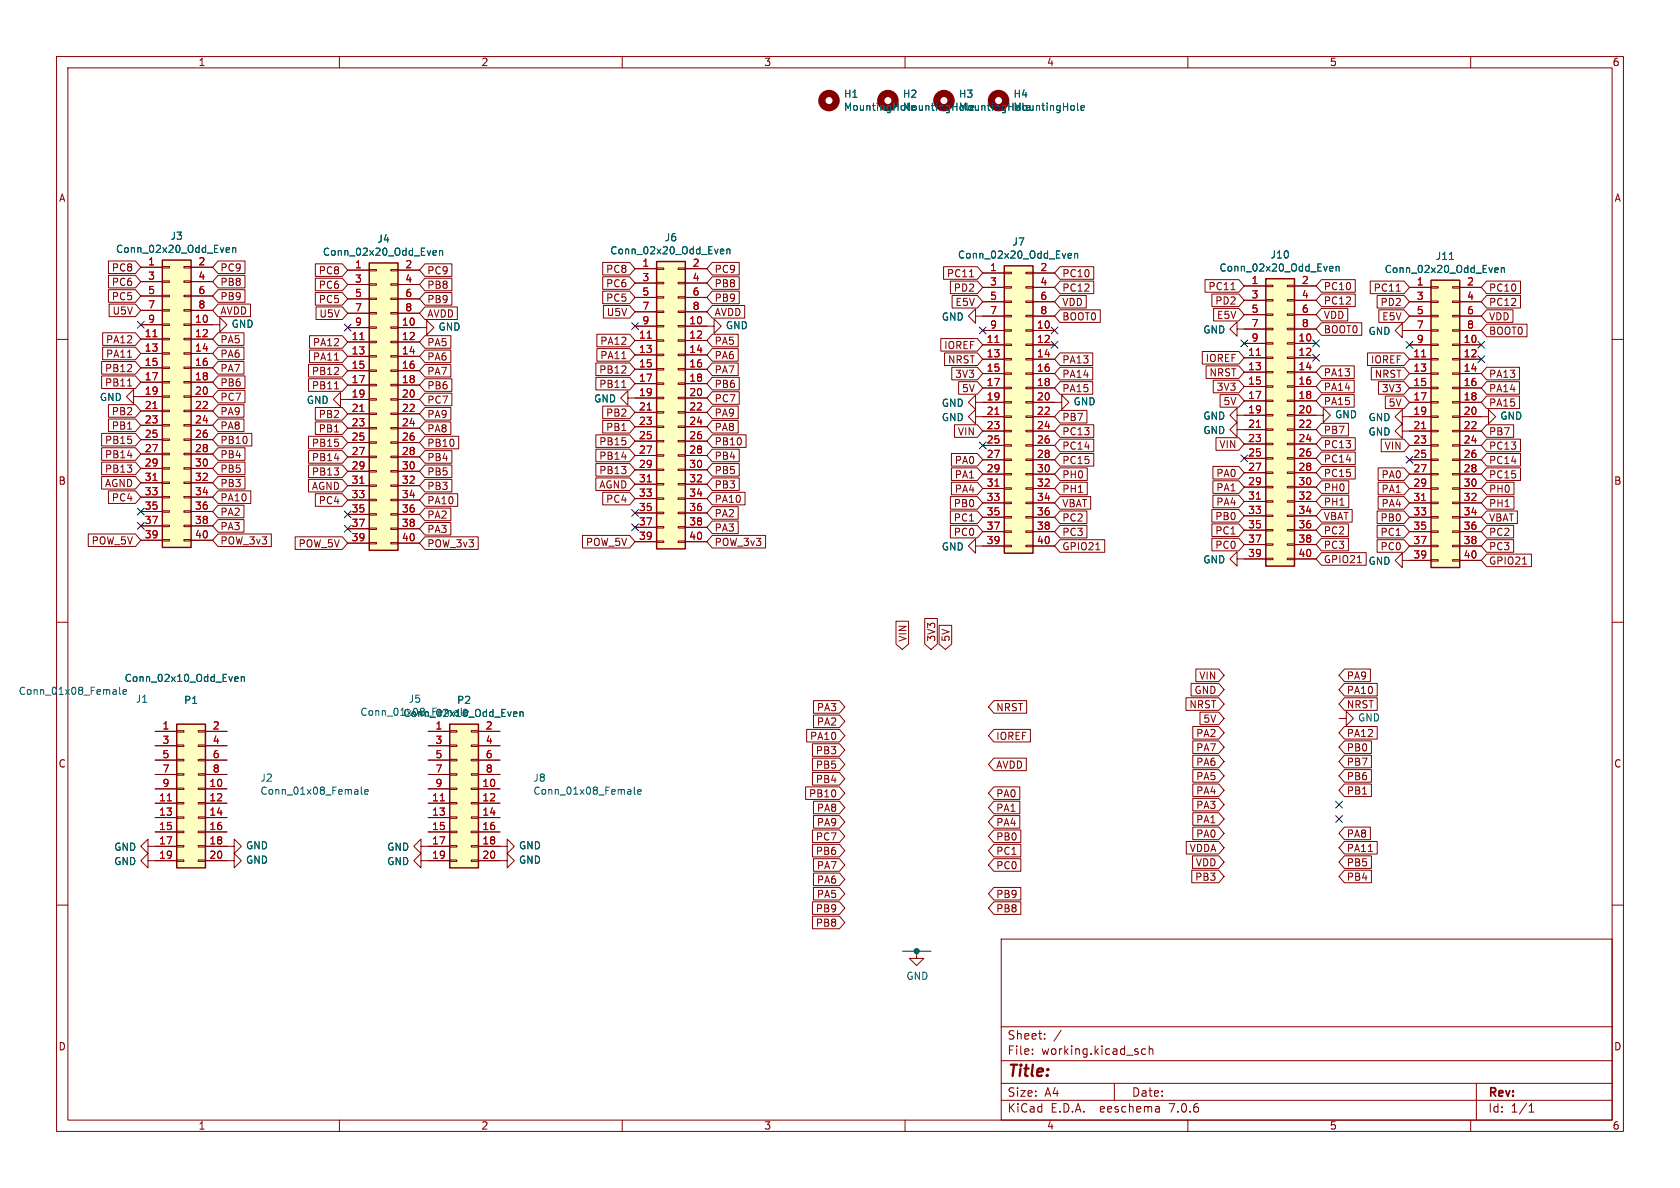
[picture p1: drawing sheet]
<svg xmlns="http://www.w3.org/2000/svg" width="297mm" height="210mm" viewBox="0 0 297 210" stroke-linecap="round" stroke-linejoin="round" font-family="sans-serif">
<defs><g id="words">
<text font-size="2.8" fill="#840000" x="178" y="190.9">Title:</text>
<g font-size="2.1" fill="#840000">
<text x="178" y="184">Sheet:</text>
<text x="178" y="186.7">File:</text>
<text x="184.1" y="186.7">working.kicad_sch</text>
<text x="178" y="196.9">KiCad</text>
<text x="178" y="194.1">Size:</text>
<text x="184.7" y="194.1">A4</text>
<text x="185.7" y="196.9">E.D.A.</text>
<text x="194.6" y="196.9">eeschema</text>
<text x="200" y="194.1">Date:</text>
<text x="207" y="196.9">7.0.6</text>
<text x="263" y="194.3">Rev:</text>
<text x="263" y="196.9">Id:</text>
<text x="267.1" y="196.9">1/1</text>
</g>
<g font-size="1.8" fill="#840000">
<text x="35" y="11.9">1</text>
<text x="85" y="11.9">2</text>
<text x="135" y="11.9">3</text>
<text x="185" y="11.9">4</text>
<text x="235" y="11.9">5</text>
<text x="285" y="11.9">6</text>
<text x="10.3" y="35.9">A</text>
<text x="285.3" y="35.9">A</text>
<text x="19.7" y="50.7">PC6</text>
<text x="19.7" y="53.3">PC5</text>
<text x="19.7" y="48.2">PC8</text>
<text x="38.9" y="48.2">PC9</text>
<text x="38.9" y="50.7">PB8</text>
<text x="38.9" y="53.3">PB9</text>
<text x="56.2" y="48.7">PC8</text>
<text x="56.2" y="53.8">PC5</text>
<text x="56.2" y="51.2">PC6</text>
<text x="75.4" y="48.7">PC9</text>
<text x="75.4" y="53.8">PB9</text>
<text x="75.4" y="51.2">PB8</text>
<text x="107" y="51">PC6</text>
<text x="107" y="53.5">PC5</text>
<text x="107" y="48.5">PC8</text>
<text x="126.2" y="53.5">PB9</text>
<text x="126.2" y="48.5">PC9</text>
<text x="126.2" y="51">PB8</text>
<text x="167.3" y="49.2">PC11</text>
<text x="168.5" y="51.8">PD2</text>
<text x="187.7" y="49.2">PC10</text>
<text x="187.7" y="51.8">PC12</text>
<text x="213.5" y="51.5">PC11</text>
<text x="233.9" y="51.5">PC10</text>
<text x="242.7" y="51.8">PC11</text>
<text x="263.1" y="51.8">PC10</text>
<text x="19.8" y="55.8">U5V</text>
<text x="38.9" y="55.8">AVDD</text>
<text x="56.4" y="56.3">U5V</text>
<text x="75.4" y="56.3">AVDD</text>
<text x="107.2" y="56.1">U5V</text>
<text x="126.2" y="56.1">AVDD</text>
<text x="168.8" y="54.3">E5V</text>
<text x="187.7" y="56.8">BOOT0</text>
<text x="187.7" y="54.3">VDD</text>
<text x="214.7" y="54">PD2</text>
<text x="215" y="56.6">E5V</text>
<text x="233.9" y="59.1">BOOT0</text>
<text x="233.9" y="56.6">VDD</text>
<text x="233.9" y="54">PC12</text>
<text x="244" y="54.3">PD2</text>
<text x="244.3" y="56.8">E5V</text>
<text x="263.1" y="54.3">PC12</text>
<text x="263.1" y="56.8">VDD</text>
<text x="263.1" y="59.4">BOOT0</text>
<text x="18.5" y="66">PB12</text>
<text x="18.6" y="60.9">PA12</text>
<text x="18.6" y="63.4">PA11</text>
<text x="38.9" y="60.9">PA5</text>
<text x="38.9" y="66">PA7</text>
<text x="38.9" y="63.4">PA6</text>
<text x="55.2" y="61.4">PA12</text>
<text x="55.2" y="63.9">PA11</text>
<text x="75.4" y="63.9">PA6</text>
<text x="75.4" y="61.4">PA5</text>
<text x="106" y="61.2">PA12</text>
<text x="106" y="63.7">PA11</text>
<text x="126.2" y="63.7">PA6</text>
<text x="126.2" y="61.2">PA5</text>
<text x="166.8" y="61.9">IOREF</text>
<text x="167.5" y="64.5">NRST</text>
<text x="187.7" y="64.5">PA13</text>
<text x="213" y="64.2">IOREF</text>
<text x="242.3" y="64.5">IOREF</text>
<text x="18.5" y="68.5">PB11</text>
<text x="38.9" y="68.5">PB6</text>
<text x="38.9" y="71.1">PC7</text>
<text x="55" y="66.5">PB12</text>
<text x="55" y="69">PB11</text>
<text x="75.4" y="71.6">PC7</text>
<text x="75.4" y="69">PB6</text>
<text x="75.4" y="66.5">PA7</text>
<text x="105.8" y="66.2">PB12</text>
<text x="105.8" y="68.8">PB11</text>
<text x="126.2" y="71.3">PC7</text>
<text x="126.2" y="68.8">PB6</text>
<text x="126.2" y="66.2">PA7</text>
<text x="168.8" y="67">3V3</text>
<text x="170" y="69.5">5V</text>
<text x="187.7" y="67">PA14</text>
<text x="187.7" y="69.5">PA15</text>
<text x="213.7" y="66.7">NRST</text>
<text x="215" y="69.3">3V3</text>
<text x="216.2" y="71.8">5V</text>
<text x="233.9" y="66.7">PA13</text>
<text x="233.9" y="71.8">PA15</text>
<text x="233.9" y="69.3">PA14</text>
<text x="242.9" y="67">NRST</text>
<text x="244.2" y="69.5">3V3</text>
<text x="263.1" y="69.5">PA14</text>
<text x="263.1" y="67">PA13</text>
<text x="19.7" y="76.1">PB1</text>
<text x="19.7" y="73.6">PB2</text>
<text x="38.9" y="76.1">PA8</text>
<text x="38.9" y="73.6">PA9</text>
<text x="56.2" y="74.1">PB2</text>
<text x="56.2" y="76.6">PB1</text>
<text x="75.4" y="74.1">PA9</text>
<text x="75.4" y="76.6">PA8</text>
<text x="107" y="76.4">PB1</text>
<text x="107" y="73.9">PB2</text>
<text x="126.2" y="73.9">PA9</text>
<text x="126.2" y="76.4">PA8</text>
<text x="169.2" y="77.2">VIN</text>
<text x="187.7" y="77.2">PC13</text>
<text x="187.7" y="74.6">PB7</text>
<text x="233.9" y="76.9">PB7</text>
<text x="245.4" y="72.1">5V</text>
<text x="263.1" y="77.2">PB7</text>
<text x="263.1" y="72.1">PA15</text>
<text x="18.5" y="81.2">PB14</text>
<text x="18.5" y="78.7">PB15</text>
<text x="18.5" y="83.8">PB13</text>
<text x="38.9" y="81.2">PB4</text>
<text x="38.9" y="78.7">PB10</text>
<text x="38.9" y="83.8">PB5</text>
<text x="55" y="79.2">PB15</text>
<text x="55" y="81.7">PB14</text>
<text x="75.4" y="79.2">PB10</text>
<text x="75.4" y="81.7">PB4</text>
<text x="105.8" y="78.9">PB15</text>
<text x="105.8" y="81.5">PB14</text>
<text x="126.2" y="78.9">PB10</text>
<text x="126.2" y="81.5">PB4</text>
<text x="168.7" y="82.2">PA0</text>
<text x="187.7" y="82.2">PC15</text>
<text x="187.7" y="79.7">PC14</text>
<text x="215.5" y="79.4">VIN</text>
<text x="233.9" y="79.4">PC13</text>
<text x="233.9" y="82">PC14</text>
<text x="244.7" y="79.7">VIN</text>
<text x="263.1" y="79.7">PC13</text>
<text x="263.1" y="82.2">PC14</text>
<text x="10.3" y="85.9">B</text>
<text x="18.5" y="86.3">AGND</text>
<text x="19.7" y="88.8">PC4</text>
<text x="38.9" y="86.3">PB3</text>
<text x="38.9" y="88.8">PA10</text>
<text x="55" y="86.8">AGND</text>
<text x="55" y="84.3">PB13</text>
<text x="56.2" y="89.3">PC4</text>
<text x="75.4" y="89.3">PA10</text>
<text x="75.4" y="86.8">PB3</text>
<text x="75.4" y="84.3">PB5</text>
<text x="105.8" y="84">PB13</text>
<text x="105.8" y="86.6">AGND</text>
<text x="107" y="89.1">PC4</text>
<text x="126.2" y="84">PB5</text>
<text x="126.2" y="89.1">PA10</text>
<text x="126.2" y="86.6">PB3</text>
<text x="168.5" y="89.9">PB0</text>
<text x="168.7" y="87.3">PA4</text>
<text x="168.7" y="84.8">PA1</text>
<text x="187.7" y="87.3">PH1</text>
<text x="187.7" y="84.8">PH0</text>
<text x="187.7" y="89.9">VBAT</text>
<text x="214.9" y="84.5">PA0</text>
<text x="214.9" y="87.1">PA1</text>
<text x="214.9" y="89.6">PA4</text>
<text x="233.9" y="84.5">PC15</text>
<text x="233.9" y="89.6">PH1</text>
<text x="233.9" y="87.1">PH0</text>
<text x="244.1" y="89.9">PA4</text>
<text x="244.1" y="84.8">PA0</text>
<text x="244.1" y="87.3">PA1</text>
<text x="263.1" y="89.9">PH1</text>
<text x="263.1" y="87.3">PH0</text>
<text x="263.1" y="84.8">PC15</text>
<text x="285.3" y="85.9">B</text>
<text x="38.9" y="91.4">PA2</text>
<text x="38.9" y="93.9">PA3</text>
<text x="75.4" y="91.9">PA2</text>
<text x="75.4" y="94.4">PA3</text>
<text x="126.2" y="91.6">PA2</text>
<text x="126.2" y="94.2">PA3</text>
<text x="168.5" y="94.9">PC0</text>
<text x="168.5" y="92.4">PC1</text>
<text x="187.7" y="94.9">PC3</text>
<text x="187.7" y="92.4">PC2</text>
<text x="214.7" y="94.7">PC1</text>
<text x="214.7" y="92.1">PB0</text>
<text x="233.9" y="94.7">PC2</text>
<text x="233.9" y="92.1">VBAT</text>
<text x="244" y="92.4">PB0</text>
<text x="244" y="94.9">PC1</text>
<text x="263.1" y="94.9">PC2</text>
<text x="263.1" y="92.4">VBAT</text>
<text x="16.1" y="96.5">POW_5V</text>
<text x="38.9" y="96.5">POW_3v3</text>
<text x="52.7" y="97">POW_5V</text>
<text x="75.4" y="97">POW_3v3</text>
<text x="103.5" y="96.7">POW_5V</text>
<text x="126.2" y="96.7">POW_3v3</text>
<text x="187.7" y="97.5">GPIO21</text>
<text x="214.7" y="97.2">PC0</text>
<text x="233.9" y="99.8">GPIO21</text>
<text x="233.9" y="97.2">PC3</text>
<text x="244" y="97.5">PC0</text>
<text x="263.1" y="97.5">PC3</text>
<text x="263.1" y="100">GPIO21</text>
<text x="160.5" y="113.5" transform="rotate(-90 160.5 113.5)">VIN</text>
<text x="165.5" y="113.5" transform="rotate(-90 165.5 113.5)">3V3</text>
<text x="168.1" y="113.5" transform="rotate(-90 168.1 113.5)">5V</text>
<text x="144.3" y="125.9">PA3</text>
<text x="176" y="125.9">NRST</text>
<text x="210.2" y="125.4">NRST</text>
<text x="211.1" y="122.9">GND</text>
<text x="211.9" y="120.3">VIN</text>
<text x="238" y="120.3">PA9</text>
<text x="238" y="122.9">PA10</text>
<text x="238" y="125.4">NRST</text>
<text x="143.1" y="131">PA10</text>
<text x="144.3" y="128.5">PA2</text>
<text x="176" y="131">IOREF</text>
<text x="211.4" y="130.5">PA2</text>
<text x="212.6" y="128">5V</text>
<text x="238" y="130.5">PA12</text>
<text x="10.3" y="135.9">C</text>
<text x="144.1" y="136.1">PB5</text>
<text x="144.1" y="133.5">PB3</text>
<text x="176" y="136.1">AVDD</text>
<text x="211.4" y="133">PA7</text>
<text x="211.4" y="135.6">PA6</text>
<text x="238" y="135.6">PB7</text>
<text x="238" y="133">PB0</text>
<text x="285.3" y="135.9">C</text>
<text x="142.9" y="141.2">PB10</text>
<text x="144.1" y="138.6">PB4</text>
<text x="144.3" y="143.7">PA8</text>
<text x="176" y="143.7">PA1</text>
<text x="176" y="141.2">PA0</text>
<text x="211.4" y="143.2">PA3</text>
<text x="211.4" y="140.7">PA4</text>
<text x="211.4" y="138.1">PA5</text>
<text x="238" y="138.1">PB6</text>
<text x="238" y="140.7">PB1</text>
<text x="144.1" y="148.8">PC7</text>
<text x="144.3" y="146.2">PA9</text>
<text x="176" y="146.2">PA4</text>
<text x="176" y="148.8">PB0</text>
<text x="211.4" y="145.7">PA1</text>
<text x="211.4" y="148.3">PA0</text>
<text x="238" y="148.3">PA8</text>
<text x="144.1" y="151.3">PB6</text>
<text x="144.3" y="153.9">PA7</text>
<text x="176" y="153.9">PC0</text>
<text x="176" y="151.3">PC1</text>
<text x="210.2" y="150.8">VDDA</text>
<text x="211.2" y="155.9">PB3</text>
<text x="211.3" y="153.4">VDD</text>
<text x="238" y="153.4">PB5</text>
<text x="238" y="150.8">PA11</text>
<text x="238" y="155.9">PB4</text>
<text x="144.1" y="161.5">PB9</text>
<text x="144.3" y="158.9">PA5</text>
<text x="144.3" y="156.4">PA6</text>
<text x="176" y="161.5">PB8</text>
<text x="176" y="158.9">PB9</text>
<text x="144.1" y="164">PB8</text>
<text x="10.3" y="185.9">D</text>
<text x="285.3" y="185.9">D</text>
<text x="35" y="199.9">1</text>
<text x="85" y="199.9">2</text>
<text x="135" y="199.9">3</text>
<text x="185" y="199.9">4</text>
<text x="235" y="199.9">5</text>
<text x="285" y="199.9">6</text>
</g>
<g font-size="1.8" fill="#006464">
<text x="149.1" y="17.5">H1</text>
<text x="159.5" y="17.5">H2</text>
<text x="169.4" y="17.5">H3</text>
<text x="179.1" y="17.5">H4</text>
<text x="149.1" y="19.8">MountingHoleMountingHole</text>
<text x="169.4" y="19.8">MountingHole</text>
<text x="179.1" y="19.8">MountingHole</text>
<text x="20.4" y="44.9">Conn_02x20_Odd_Even</text>
<text x="30.1" y="42.6">J3</text>
<text x="57" y="45.4">Conn_02x20_Odd_Even</text>
<text x="66.6" y="43.1">J4</text>
<text x="107.8" y="45.2">Conn_02x20_Odd_Even</text>
<text x="117.4" y="42.8">J6</text>
<text x="169.3" y="45.9">Conn_02x20_Odd_Even</text>
<text x="178.9" y="43.6">J7</text>
<text x="224.5" y="45.9">J10</text>
<text x="253.7" y="46.2">J11</text>
<text x="215.5" y="48.2">Conn_02x20_Odd_Even</text>
<text x="244.7" y="48.5">Conn_02x20_Odd_Even</text>
<text x="40.9" y="58.1">GND</text>
<text x="77.4" y="58.6">GND</text>
<text x="128.2" y="58.4">GND</text>
<text x="166.4" y="56.9">GND</text>
<text x="212.6" y="59.2">GND</text>
<text x="241.8" y="59.4">GND</text>
<text x="17.6" y="71.1">GND</text>
<text x="54.1" y="71.6">GND</text>
<text x="104.9" y="71.3">GND</text>
<text x="189.7" y="71.9">GND</text>
<text x="166.4" y="74.7">GND</text>
<text x="166.4" y="72.1">GND</text>
<text x="212.6" y="74.4">GND</text>
<text x="212.6" y="76.9">GND</text>
<text x="235.9" y="74.1">GND</text>
<text x="241.8" y="74.7">GND</text>
<text x="241.8" y="77.2">GND</text>
<text x="265.1" y="74.4">GND</text>
<text x="166.4" y="97.5">GND</text>
<text x="212.6" y="99.8">GND</text>
<text x="241.8" y="100.1">GND</text>
<text x="3.2" y="123">Conn_01x08_Female</text>
<text x="21.9" y="120.8">Conn_02x10_Odd_Even</text>
<text x="23.9" y="124.4">J1</text>
<text x="32.4" y="124.6">P1</text>
<text x="72.2" y="124.4">J5</text>
<text x="80.7" y="124.6">P2</text>
<text x="63.6" y="126.7">Conn_01x08_Female</text>
<text x="71.2" y="126.9">Conn_02x10_Odd_Even</text>
<text x="240" y="127.7">GND</text>
<text x="45.9" y="138.4">J2</text>
<text x="45.9" y="140.7">Conn_01x08_Female</text>
<text x="94.2" y="138.4">J8</text>
<text x="94.2" y="140.7">Conn_01x08_Female</text>
<text x="20.1" y="150.6">GND</text>
<text x="20.1" y="153.1">GND</text>
<text x="43.4" y="150.3">GND</text>
<text x="43.4" y="152.9">GND</text>
<text x="68.4" y="150.6">GND</text>
<text x="68.4" y="153.1">GND</text>
<text x="91.7" y="152.9">GND</text>
<text x="91.7" y="150.3">GND</text>
<text x="160.1" y="173.4">GND</text>
</g>
<g font-size="1.8" fill="#a90000">
<text x="26.1" y="47">1</text>
<text x="35" y="47">2</text>
<text x="62.7" y="47.5">1</text>
<text x="71.6" y="47.5">2</text>
<text x="113.5" y="47.2">1</text>
<text x="122.4" y="47.2">2</text>
<text x="26.1" y="49.5">3</text>
<text x="26.1" y="52.1">5</text>
<text x="35" y="49.5">4</text>
<text x="35" y="52.1">6</text>
<text x="62.7" y="50">3</text>
<text x="62.7" y="52.6">5</text>
<text x="71.6" y="50">4</text>
<text x="71.6" y="52.6">6</text>
<text x="113.5" y="49.8">3</text>
<text x="113.5" y="52.3">5</text>
<text x="122.4" y="49.8">4</text>
<text x="122.4" y="52.3">6</text>
<text x="174.9" y="48">1</text>
<text x="174.9" y="50.5">3</text>
<text x="174.9" y="53.1">5</text>
<text x="183.8" y="48">2</text>
<text x="183.8" y="50.5">4</text>
<text x="183.8" y="53.1">6</text>
<text x="221.2" y="50.3">1</text>
<text x="221.2" y="52.8">3</text>
<text x="230.1" y="50.3">2</text>
<text x="230.1" y="52.8">4</text>
<text x="250.4" y="50.5">1</text>
<text x="250.4" y="53.1">3</text>
<text x="259.3" y="50.5">2</text>
<text x="259.3" y="53.1">4</text>
<text x="25.5" y="59.7">11</text>
<text x="26.1" y="54.6">7</text>
<text x="26.1" y="57.2">9</text>
<text x="34.4" y="57.2">10</text>
<text x="34.4" y="59.7">12</text>
<text x="35" y="54.6">8</text>
<text x="62.7" y="55.1">7</text>
<text x="62.7" y="57.7">9</text>
<text x="71" y="57.7">10</text>
<text x="71.6" y="55.1">8</text>
<text x="112.9" y="59.9">11</text>
<text x="113.5" y="54.9">7</text>
<text x="113.5" y="57.4">9</text>
<text x="121.8" y="57.4">10</text>
<text x="121.8" y="59.9">12</text>
<text x="122.4" y="54.9">8</text>
<text x="174.9" y="55.6">7</text>
<text x="174.9" y="58.2">9</text>
<text x="183.2" y="58.2">10</text>
<text x="183.8" y="55.6">8</text>
<text x="221.2" y="55.4">5</text>
<text x="221.2" y="57.9">7</text>
<text x="230.1" y="55.4">6</text>
<text x="230.1" y="57.9">8</text>
<text x="250.4" y="55.6">5</text>
<text x="250.4" y="58.2">7</text>
<text x="259.3" y="55.6">6</text>
<text x="259.3" y="58.2">8</text>
<text x="25.5" y="62.2">13</text>
<text x="25.5" y="64.8">15</text>
<text x="34.4" y="62.2">14</text>
<text x="34.4" y="64.8">16</text>
<text x="62.1" y="60.2">11</text>
<text x="62.1" y="62.7">13</text>
<text x="62.1" y="65.3">15</text>
<text x="71" y="60.2">12</text>
<text x="71" y="62.7">14</text>
<text x="71" y="65.3">16</text>
<text x="112.9" y="62.5">13</text>
<text x="112.9" y="65">15</text>
<text x="121.8" y="62.5">14</text>
<text x="121.8" y="65">16</text>
<text x="174.3" y="60.7">11</text>
<text x="174.3" y="63.2">13</text>
<text x="174.3" y="65.8">15</text>
<text x="183.2" y="60.7">12</text>
<text x="183.2" y="63.2">14</text>
<text x="183.2" y="65.8">16</text>
<text x="220.6" y="63">11</text>
<text x="220.6" y="65.5">13</text>
<text x="221.2" y="60.5">9</text>
<text x="229.4" y="60.5">10</text>
<text x="229.4" y="63">12</text>
<text x="229.4" y="65.5">14</text>
<text x="249.8" y="63.2">11</text>
<text x="249.8" y="65.8">13</text>
<text x="250.4" y="60.7">9</text>
<text x="258.7" y="60.7">10</text>
<text x="258.7" y="63.2">12</text>
<text x="258.7" y="65.8">14</text>
<text x="25.5" y="67.3">17</text>
<text x="25.5" y="69.9">19</text>
<text x="34.4" y="67.3">18</text>
<text x="34.4" y="69.9">20</text>
<text x="62.1" y="67.8">17</text>
<text x="62.1" y="70.4">19</text>
<text x="71" y="67.8">18</text>
<text x="71" y="70.4">20</text>
<text x="112.9" y="67.6">17</text>
<text x="112.9" y="70.1">19</text>
<text x="121.8" y="67.6">18</text>
<text x="121.8" y="70.1">20</text>
<text x="174.3" y="68.3">17</text>
<text x="174.3" y="70.9">19</text>
<text x="183.2" y="68.3">18</text>
<text x="183.2" y="70.9">20</text>
<text x="220.6" y="68.1">15</text>
<text x="220.6" y="70.6">17</text>
<text x="229.4" y="68.1">16</text>
<text x="229.4" y="70.6">18</text>
<text x="249.8" y="68.3">15</text>
<text x="249.8" y="70.9">17</text>
<text x="258.7" y="68.3">16</text>
<text x="258.7" y="70.9">18</text>
<text x="25.5" y="72.4">21</text>
<text x="25.5" y="74.9">23</text>
<text x="25.5" y="77.5">25</text>
<text x="34.4" y="72.4">22</text>
<text x="34.4" y="74.9">24</text>
<text x="34.4" y="77.5">26</text>
<text x="62.1" y="72.9">21</text>
<text x="62.1" y="75.4">23</text>
<text x="62.1" y="78">25</text>
<text x="71" y="72.9">22</text>
<text x="71" y="75.4">24</text>
<text x="71" y="78">26</text>
<text x="112.9" y="72.6">21</text>
<text x="112.9" y="75.2">23</text>
<text x="112.9" y="77.7">25</text>
<text x="121.8" y="72.6">22</text>
<text x="121.8" y="75.2">24</text>
<text x="121.8" y="77.7">26</text>
<text x="174.3" y="73.4">21</text>
<text x="174.3" y="75.9">23</text>
<text x="183.2" y="73.4">22</text>
<text x="183.2" y="75.9">24</text>
<text x="220.6" y="73.2">19</text>
<text x="220.6" y="75.7">21</text>
<text x="229.4" y="73.2">20</text>
<text x="229.4" y="75.7">22</text>
<text x="249.8" y="73.4">19</text>
<text x="249.8" y="75.9">21</text>
<text x="258.7" y="73.4">20</text>
<text x="258.7" y="75.9">22</text>
<text x="25.5" y="80">27</text>
<text x="25.5" y="82.6">29</text>
<text x="34.4" y="80">28</text>
<text x="34.4" y="82.6">30</text>
<text x="62.1" y="80.5">27</text>
<text x="62.1" y="83.1">29</text>
<text x="71" y="80.5">28</text>
<text x="71" y="83.1">30</text>
<text x="112.9" y="80.3">27</text>
<text x="112.9" y="82.8">29</text>
<text x="121.8" y="80.3">28</text>
<text x="121.8" y="82.8">30</text>
<text x="174.3" y="78.5">25</text>
<text x="174.3" y="81">27</text>
<text x="174.3" y="83.6">29</text>
<text x="183.2" y="78.5">26</text>
<text x="183.2" y="81">28</text>
<text x="183.2" y="83.6">30</text>
<text x="220.6" y="78.2">23</text>
<text x="220.6" y="80.8">25</text>
<text x="220.6" y="83.3">27</text>
<text x="229.4" y="78.2">24</text>
<text x="229.4" y="80.8">26</text>
<text x="229.4" y="83.3">28</text>
<text x="249.8" y="78.5">23</text>
<text x="249.8" y="81">25</text>
<text x="249.8" y="83.6">27</text>
<text x="258.7" y="78.5">24</text>
<text x="258.7" y="81">26</text>
<text x="258.7" y="83.6">28</text>
<text x="25.5" y="85.1">31</text>
<text x="25.5" y="87.6">33</text>
<text x="34.4" y="85.1">32</text>
<text x="34.4" y="87.6">34</text>
<text x="62.1" y="85.6">31</text>
<text x="62.1" y="88.1">33</text>
<text x="71" y="85.6">32</text>
<text x="71" y="88.1">34</text>
<text x="112.9" y="85.3">31</text>
<text x="112.9" y="87.9">33</text>
<text x="121.8" y="85.3">32</text>
<text x="121.8" y="87.9">34</text>
<text x="174.3" y="86.1">31</text>
<text x="174.3" y="88.6">33</text>
<text x="183.2" y="86.1">32</text>
<text x="183.2" y="88.6">34</text>
<text x="220.6" y="85.9">29</text>
<text x="220.6" y="88.4">31</text>
<text x="229.4" y="85.9">30</text>
<text x="229.4" y="88.4">32</text>
<text x="249.8" y="86.1">29</text>
<text x="249.8" y="88.6">31</text>
<text x="258.7" y="86.1">30</text>
<text x="258.7" y="88.6">32</text>
<text x="25.5" y="90.2">35</text>
<text x="25.5" y="92.7">37</text>
<text x="25.5" y="95.3">39</text>
<text x="34.4" y="90.2">36</text>
<text x="34.4" y="92.7">38</text>
<text x="34.4" y="95.3">40</text>
<text x="62.1" y="90.7">35</text>
<text x="62.1" y="93.2">37</text>
<text x="62.1" y="95.8">39</text>
<text x="71" y="90.7">36</text>
<text x="71" y="93.2">38</text>
<text x="71" y="95.8">40</text>
<text x="112.9" y="90.4">35</text>
<text x="112.9" y="93">37</text>
<text x="112.9" y="95.5">39</text>
<text x="121.8" y="90.4">36</text>
<text x="121.8" y="93">38</text>
<text x="121.8" y="95.5">40</text>
<text x="174.3" y="91.2">35</text>
<text x="174.3" y="93.7">37</text>
<text x="183.2" y="91.2">36</text>
<text x="183.2" y="93.7">38</text>
<text x="220.6" y="90.9">33</text>
<text x="220.6" y="93.5">35</text>
<text x="229.4" y="90.9">34</text>
<text x="229.4" y="93.5">36</text>
<text x="249.8" y="91.2">33</text>
<text x="249.8" y="93.7">35</text>
<text x="258.7" y="91.2">34</text>
<text x="258.7" y="93.7">36</text>
<text x="174.3" y="96.3">39</text>
<text x="183.2" y="96.3">40</text>
<text x="220.6" y="96">37</text>
<text x="220.6" y="98.6">39</text>
<text x="229.4" y="96">38</text>
<text x="229.4" y="98.6">40</text>
<text x="249.8" y="96.3">37</text>
<text x="249.8" y="98.8">39</text>
<text x="258.7" y="96.3">38</text>
<text x="258.7" y="98.8">40</text>
<text x="28.6" y="129">1</text>
<text x="28.6" y="131.6">3</text>
<text x="37.5" y="129">2</text>
<text x="37.5" y="131.6">4</text>
<text x="76.9" y="129">1</text>
<text x="76.9" y="131.6">3</text>
<text x="85.8" y="129">2</text>
<text x="85.8" y="131.6">4</text>
<text x="28.6" y="134.1">5</text>
<text x="28.6" y="136.7">7</text>
<text x="37.5" y="134.1">6</text>
<text x="37.5" y="136.7">8</text>
<text x="76.9" y="134.1">5</text>
<text x="76.9" y="136.7">7</text>
<text x="85.8" y="134.1">6</text>
<text x="85.8" y="136.7">8</text>
<text x="28" y="141.7">11</text>
<text x="28.6" y="139.2">9</text>
<text x="36.9" y="139.2">10</text>
<text x="36.9" y="141.7">12</text>
<text x="76.3" y="141.7">11</text>
<text x="76.9" y="139.2">9</text>
<text x="85.2" y="139.2">10</text>
<text x="85.2" y="141.7">12</text>
<text x="28" y="144.3">13</text>
<text x="28" y="146.8">15</text>
<text x="28" y="149.4">17</text>
<text x="36.9" y="144.3">14</text>
<text x="36.9" y="146.8">16</text>
<text x="36.9" y="149.4">18</text>
<text x="76.3" y="144.3">13</text>
<text x="76.3" y="146.8">15</text>
<text x="76.3" y="149.4">17</text>
<text x="85.2" y="144.3">14</text>
<text x="85.2" y="146.8">16</text>
<text x="85.2" y="149.4">18</text>
<text x="28" y="151.9">19</text>
<text x="36.9" y="151.9">20</text>
<text x="76.3" y="151.9">19</text>
<text x="85.2" y="151.9">20</text>
</g>
</g></defs>
<g fill="none" stroke="#840000" stroke-width=".18">
<path d="M10 10h277v190h-277zM12 12h273v186h-273zM60 10v2M110 10v2M160 10v2M210 10v2M260 10v2M10 60h2M18.1 58.8h5.8l1 1.1-1 1.2h-5.8zM19.2 48.7h4.7l1 1.1-1 1.1h-4.7zM19.2 51.2h4.7l1 1.1-1 1.1h-4.7zM19.2 46.1h4.7l1 1.1-1 1.2h-4.7z"/>
<path d="M19.3 53.8h4.6l1 1.1-1 1.1h-4.6zM24.9 47.2h3.8M24.9 57.4h3.8M24.9 59.9h3.8M24.9 49.8h3.8M24.9 52.3h3.8M24.9 54.9h3.8M28.7 59.8h1.3v.3h-1.3zM28.7 57.3h1.3v.2h-1.3zM28.7 54.7h1.3v.3h-1.3zM28.7 52.2h1.3v.3h-1.3zM28.7 49.7h1.3v.2h-1.3z"/>
<path d="M28.7 47.1h1.3v.3h-1.3zM32.5 59.8h1.3v.3h-1.3zM32.5 57.3h1.3v.2h-1.3zM32.5 54.7h1.3v.3h-1.3zM32.5 52.2h1.3v.3h-1.3zM32.5 49.7h1.3v.2h-1.3zM32.5 47.1h1.3v.3h-1.3zM33.8 57.4h5.1v-1.3l1.2 1.3-1.2 1.3v-1.3M33.8 47.2h3.8M33.8 59.9h3.8M33.8 49.8h3.8M33.8 52.3h3.8"/>
<path d="M33.8 54.9h3.8M38.5 58.8h4.6v2.3h-4.6l-.9-1.2zM38.5 46.1h4.8v2.3h-4.8l-.9-1.2zM38.5 48.7h4.8v2.2h-4.8l-.9-1.1zM38.5 53.8h5.8v2.2h-5.8l-.9-1.1zM38.5 51.2h4.8v2.2h-4.8l-.9-1.1zM54.7 59.3h5.8l1 1.2-1 1.1h-5.8zM55.7 46.6h4.8l1 1.2-1 1.1h-4.8zM55.7 51.7h4.8l1 1.1-1 1.1h-4.8zM55.7 49.2h4.8l1 1.1-1 1.1h-4.8zM55.9 54.3h4.6l1 1.1-1 1.1h-4.6zM61.5 47.8h3.8"/>
<path d="M61.5 57.9h3.8M61.5 50.3h3.8M61.5 52.8h3.8M61.5 55.4h3.8M65.3 57.8h1.2v.2h-1.2zM65.3 55.2h1.2v.3h-1.2zM65.3 52.7h1.2v.3h-1.2zM65.3 50.2h1.2v.2h-1.2zM65.3 47.6h1.2v.3h-1.2zM69.1 57.8h1.3v.2h-1.3zM69.1 55.2h1.3v.3h-1.3zM69.1 52.7h1.3v.3h-1.3z"/>
<path d="M69.1 50.2h1.3v.2h-1.3zM69.1 47.6h1.3v.3h-1.3zM70.4 57.9h5v-1.3l1.3 1.3-1.3 1.3v-1.3M70.4 47.8h3.8M70.4 50.3h3.8M70.4 52.8h3.8M70.4 55.4h3.8M75.1 46.6h4.8v2.3h-4.8l-.9-1.1zM75.1 51.7h4.8v2.2h-4.8l-.9-1.1zM75.1 49.2h4.8v2.2h-4.8l-.9-1.1zM75.1 54.3h5.8v2.2h-5.8l-.9-1.1zM75.1 59.3h4.6v2.3h-4.6l-.9-1.1z"/>
<path d="M105.5 59.1h5.8l1 1.1-1 1.1h-5.8zM106.5 48.9h4.8l1 1.1-1 1.1h-4.8zM106.5 51.5h4.8l1 1.1-1 1.1h-4.8zM106.5 46.4h4.8l1 1.1-1 1.1h-4.8zM106.7 54h4.6l1 1.1-1 1.1h-4.6zM112.3 47.5h3.8M112.3 57.7h3.8M112.3 50h3.8M112.3 52.6h3.8M112.3 55.1h3.8M116.1 57.5h1.2v.3h-1.2zM116.1 55h1.2v.2h-1.2z"/>
<path d="M116.1 52.5h1.2v.2h-1.2zM116.1 49.9h1.2v.3h-1.2zM116.1 47.4h1.2v.2h-1.2zM119.9 57.5h1.3v.3h-1.3zM119.9 55h1.3v.2h-1.3zM119.9 52.5h1.3v.2h-1.3zM119.9 49.9h1.3v.3h-1.3zM119.9 47.4h1.3v.2h-1.3zM121.2 57.7h5v-1.3l1.3 1.3-1.3 1.2v-1.2M121.2 47.5h3.8M121.2 50h3.8M121.2 52.6h3.8"/>
<path d="M121.2 55.1h3.8M125.9 51.5h4.8v2.2h-4.8l-.9-1.1zM125.9 59.1h4.6v2.2h-4.6l-.9-1.1zM125.9 46.4h4.8v2.2h-4.8l-.9-1.1zM125.9 48.9h4.8v2.2h-4.8l-.9-1.1zM125.9 54h5.8v2.2h-5.8l-.9-1.1zM166.3 59.8h6.5l.9 1.2-.9 1.1h-6.5zM166.8 47.1h6l.9 1.2-.9 1.1h-6zM168 49.7h4.8l.9 1.1-.9 1.1h-4.8zM168.3 52.2h4.5l.9 1.1-.9 1.2h-4.5zM171.4 48.9h.7M172.5 55.9v-1.3l-1.3 1.3 1.3 1.3v-1.3h5"/>
<path d="M173.7 50.8h3.8M173.7 53.3h3.8M173.7 58.4h3.8M173.7 48.3h3.8M177.5 58.3h1.3v.2h-1.3zM177.5 55.8h1.3v.2h-1.3zM177.5 53.2h1.3v.3h-1.3zM177.5 50.7h1.3v.2h-1.3zM177.5 48.1h1.3v.3h-1.3zM181.4 58.3h1.2v.2h-1.2zM181.4 55.8h1.2v.2h-1.2zM181.4 53.2h1.2v.3h-1.2z"/>
<path d="M181.4 50.7h1.2v.2h-1.2zM181.4 48.1h1.2v.3h-1.2zM182.6 50.8h3.8M182.6 53.3h3.8M182.6 55.9h3.8M182.6 58.4h3.8M182.6 48.3h3.8M187.4 54.8h7.1v2.2h-7.1l-1-1.1zM187.4 47.1h6v2.3h-6l-1-1.1zM187.4 52.2h4.6v2.3h-4.6l-1-1.2zM187.4 49.7h6v2.2h-6l-1-1.1zM213 49.4h6l1 1.1-1 1.2h-6z"/>
<path d="M214.2 52h4.8l1 1.1-1 1.1h-4.8zM214.5 54.5h4.5l1 1.1-1 1.1h-4.5zM217.6 51.2h.8M218.7 58.2v-1.3l-1.3 1.3 1.3 1.2v-1.2h5.1M220 50.5h3.8M220 53.1h3.8M220 55.6h3.8M223.8 58h1.2v.3h-1.2zM223.8 55.5h1.2v.3h-1.2zM223.8 53h1.2v.2h-1.2zM223.8 50.4h1.2v.3h-1.2zM227.6 58h1.3v.3h-1.3z"/>
<path d="M227.6 55.5h1.3v.3h-1.3zM227.6 53h1.3v.2h-1.3zM227.6 50.4h1.3v.3h-1.3zM228.9 50.5h3.8M228.9 53.1h3.8M228.9 55.6h3.8M228.9 58.2h3.8M233.6 57.1h7.1v2.2h-7.1l-.9-1.1zM233.6 54.5h4.7v2.2h-4.7l-.9-1.1zM233.6 49.4h6v2.3h-6l-.9-1.2zM233.6 52h6v2.2h-6l-.9-1.1zM242.2 49.7h6l1 1.1-1 1.1h-6z"/>
<path d="M243.5 52.2h4.7l1 1.1-1 1.2h-4.7zM243.8 54.8h4.4l1 1.1-1 1.1h-4.4zM246.8 51.5h.8M247.9 58.4v-1.2l-1.3 1.2 1.3 1.3v-1.3h5.1M249.2 50.8h3.8M249.2 53.3h3.8M249.2 55.9h3.8M253 58.3h1.3v.2h-1.3zM253 55.8h1.3v.2h-1.3zM253 53.2h1.3v.3h-1.3zM253 50.7h1.3v.2h-1.3zM256.8 58.3h1.3v.2h-1.3z"/>
<path d="M256.8 55.8h1.3v.2h-1.3zM256.8 53.2h1.3v.3h-1.3zM256.8 50.7h1.3v.2h-1.3zM258.1 50.8h3.8M258.1 53.3h3.8M258.1 55.9h3.8M258.1 58.4h3.8M262.8 49.7h6v2.2h-6l-.9-1.1zM262.8 52.2h6v2.3h-6l-.9-1.2zM262.8 54.8h4.7v2.2h-4.7l-.9-1.1zM262.8 57.3h7.2v2.2h-7.2l-.9-1.1zM285 60h2"/>
<path d="M18 79.2h5.9l1 1.1-1 1.1h-5.9zM18 76.6h5.9l1 1.1-1 1.1h-5.9zM18 66.5h5.9l1 1.1-1 1.1h-5.9zM18 63.9h5.9l1 1.1-1 1.1h-5.9zM18.1 61.4h5.8l1 1.1-1 1.1h-5.8zM19.2 74.1h4.7l1 1.1-1 1.1h-4.7zM19.2 71.5h4.7l1 1.1-1 1.2h-4.7zM22.6 68.2h.7M22.6 63.2h.7M23.6 70.1v-1.3l-1.2 1.3 1.2 1.3v-1.3h5.1M24.9 62.5h3.8M24.9 65h3.8"/>
<path d="M24.9 67.6h3.8M24.9 72.6h3.8M24.9 75.2h3.8M24.9 77.7h3.8M28.7 77.6h1.3v.3h-1.3zM28.7 75.1h1.3v.2h-1.3zM28.7 72.5h1.3v.3h-1.3zM28.7 70h1.3v.2h-1.3zM28.7 67.4h1.3v.3h-1.3zM28.7 64.9h1.3v.3h-1.3zM28.7 62.4h1.3v.2h-1.3zM32.5 77.6h1.3v.3h-1.3z"/>
<path d="M32.5 75.1h1.3v.2h-1.3zM32.5 72.5h1.3v.3h-1.3zM32.5 70h1.3v.2h-1.3zM32.5 67.4h1.3v.3h-1.3zM32.5 64.9h1.3v.3h-1.3zM32.5 62.4h1.3v.2h-1.3zM33.8 62.5h3.8M33.8 65h3.8M33.8 67.6h3.8M33.8 70.1h3.8M33.8 72.6h3.8M33.8 75.2h3.8"/>
<path d="M33.8 77.7h3.8M38.5 63.9h4.6v2.2h-4.6l-.9-1.1zM38.5 66.5h4.8v2.2h-4.8l-.9-1.1zM38.5 61.4h4.6v2.2h-4.6l-.9-1.1zM38.5 69h4.8v2.2h-4.8l-.9-1.1zM38.5 79.2h4.8v2.2h-4.8l-.9-1.1zM38.5 74.1h4.6v2.2h-4.6l-.9-1.1zM38.5 71.5h4.6v2.3h-4.6l-.9-1.2zM38.5 76.6h6v2.2h-6l-.9-1.1zM54.5 64.4h6l1 1.1-1 1.1h-6zM54.5 67h6l1 1.1-1 1.1h-6zM54.5 77.1h6l1 1.1-1 1.1h-6z"/>
<path d="M54.5 79.7h6l1 1.1-1 1.1h-6zM54.7 61.9h5.8l1 1.1-1 1.1h-5.8zM55.7 72h4.8l1 1.2-1 1.1h-4.8zM55.7 74.6h4.8l1 1.1-1 1.1h-4.8zM59.1 68.7h.8M59.1 63.7h.8M60.2 70.6v-1.3l-1.3 1.3 1.3 1.3v-1.3h5.1M61.5 60.5h3.8M61.5 63h3.8M61.5 65.5h3.8M61.5 68.1h3.8M61.5 73.2h3.8"/>
<path d="M61.5 75.7h3.8M61.5 78.2h3.8M65.3 78.1h1.2v.3h-1.2zM65.3 75.6h1.2v.2h-1.2zM65.3 73h1.2v.3h-1.2zM65.3 70.5h1.2v.2h-1.2zM65.3 67.9h1.2v.3h-1.2zM65.3 65.4h1.2v.3h-1.2zM65.3 62.9h1.2v.2h-1.2zM65.3 60.3h1.2v.3h-1.2zM69.1 78.1h1.3v.3h-1.3zM69.1 75.6h1.3v.2h-1.3z"/>
<path d="M69.1 73h1.3v.3h-1.3zM69.1 70.5h1.3v.2h-1.3zM69.1 67.9h1.3v.3h-1.3zM69.1 65.4h1.3v.3h-1.3zM69.1 62.9h1.3v.2h-1.3zM69.1 60.3h1.3v.3h-1.3zM70.4 60.5h3.8M70.4 63h3.8M70.4 65.5h3.8M70.4 68.1h3.8M70.4 70.6h3.8M70.4 73.2h3.8"/>
<path d="M70.4 75.7h3.8M70.4 78.2h3.8M75.1 69.5h4.8v2.2h-4.8l-.9-1.1zM75.1 67h4.8v2.2h-4.8l-.9-1.1zM75.1 64.4h4.6v2.2h-4.6l-.9-1.1zM75.1 61.9h4.6v2.2h-4.6l-.9-1.1zM75.1 72h4.6v2.3h-4.6l-.9-1.1zM75.1 77.1h6v2.2h-6l-.9-1.1zM75.1 79.7h4.8v2.2h-4.8l-.9-1.1zM75.1 74.6h4.6v2.2h-4.6l-.9-1.1zM105.3 64.2h6l1 1.1-1 1.1h-6zM105.3 76.9h6l1 1.1-1 1.1h-6z"/>
<path d="M105.3 66.7h6l1 1.1-1 1.1h-6zM105.3 79.4h6l1 1.1-1 1.1h-6zM105.5 61.6h5.8l1 1.1-1 1.1h-5.8zM106.5 74.3h4.8l1 1.1-1 1.1h-4.8zM106.5 71.8h4.8l1 1.1-1 1.1h-4.8zM109.9 68.5h.8M109.9 63.4h.8M111 70.4v-1.3l-1.3 1.3 1.3 1.2v-1.2h5.1M112.3 60.2h3.8M112.3 62.7h3.8M112.3 65.3h3.8M112.3 67.8h3.8"/>
<path d="M112.3 72.9h3.8M112.3 75.4h3.8M112.3 78h3.8M116.1 77.9h1.2v.2h-1.2zM116.1 75.3h1.2v.3h-1.2zM116.1 72.8h1.2v.2h-1.2zM116.1 70.2h1.2v.3h-1.2zM116.1 67.7h1.2v.2h-1.2zM116.1 65.2h1.2v.2h-1.2zM116.1 62.6h1.2v.3h-1.2zM116.1 60.1h1.2v.2h-1.2zM119.9 77.9h1.3v.2h-1.3z"/>
<path d="M119.9 75.3h1.3v.3h-1.3zM119.9 72.8h1.3v.2h-1.3zM119.9 70.2h1.3v.3h-1.3zM119.9 67.7h1.3v.2h-1.3zM119.9 65.2h1.3v.2h-1.3zM119.9 62.6h1.3v.3h-1.3zM119.9 60.1h1.3v.2h-1.3zM121.2 60.2h3.8M121.2 62.7h3.8M121.2 65.3h3.8M121.2 67.8h3.8M121.2 70.4h3.8"/>
<path d="M121.2 72.9h3.8M121.2 75.4h3.8M121.2 78h3.8M125.9 61.6h4.6v2.2h-4.6l-.9-1.1zM125.9 76.9h6v2.2h-6l-.9-1.1zM125.9 79.4h4.8v2.2h-4.8l-.9-1.1zM125.9 69.2h4.8v2.3h-4.8l-.9-1.1zM125.9 71.8h4.6v2.2h-4.6l-.9-1.1zM125.9 66.7h4.8v2.2h-4.8l-.9-1.1zM125.9 74.3h4.6v2.2h-4.6l-.9-1.1zM125.9 64.2h4.6v2.2h-4.6l-.9-1.1zM167 62.4h5.8l.9 1.1-.9 1.1h-5.8z"/>
<path d="M168.3 64.9h4.5l.9 1.1-.9 1.2h-4.5zM168.7 75.1h4.1l.9 1.1-.9 1.1h-4.1zM169.5 67.5h3.3l.9 1.1-.9 1.1h-3.3zM172.5 73.7v-1.3l-1.3 1.3 1.3 1.2v-1.2h5M172.5 71.1v-1.2l-1.3 1.2 1.3 1.3v-1.3h5M173.7 61h3.8M173.7 63.5h3.8M173.7 66h3.8M173.7 68.6h3.8M173.7 76.2h3.8M173.7 78.7h3.8M177.5 78.6h1.3v.3h-1.3z"/>
<path d="M177.5 76.1h1.3v.2h-1.3zM177.5 73.5h1.3v.3h-1.3zM177.5 71h1.3v.2h-1.3zM177.5 68.5h1.3v.2h-1.3zM177.5 65.9h1.3v.3h-1.3zM177.5 63.4h1.3v.2h-1.3zM177.5 60.8h1.3v.3h-1.3zM181.4 78.6h1.2v.3h-1.2zM181.4 76.1h1.2v.2h-1.2zM181.4 73.5h1.2v.3h-1.2zM181.4 71h1.2v.2h-1.2zM181.4 68.5h1.2v.2h-1.2z"/>
<path d="M181.4 65.9h1.2v.3h-1.2zM181.4 63.4h1.2v.2h-1.2zM181.4 60.8h1.2v.3h-1.2zM182.6 71.1h5.1v-1.2l1.3 1.2-1.3 1.3v-1.3M182.6 61h3.8M182.6 63.5h3.8M182.6 66h3.8M182.6 68.6h3.8M182.6 73.7h3.8M182.6 76.2h3.8M182.6 78.7h3.8M187.4 75.1h6v2.2h-6l-1-1.1z"/>
<path d="M187.4 77.6h6v2.3h-6l-1-1.2zM187.4 62.4h5.8v2.2h-5.8l-1-1.1zM187.4 72.5h4.8v2.3h-4.8l-1-1.1zM187.4 64.9h5.8v2.3h-5.8l-1-1.2zM187.4 67.5h5.8v2.2h-5.8l-1-1.1zM212.6 62.1h6.4l1 1.1-1 1.2h-6.4zM213.2 64.7h5.8l1 1.1-1 1.1h-5.8zM214.5 67.2h4.5l1 1.1-1 1.1h-4.5zM215 77.4h4l1 1.1-1 1.1h-4zM215.7 69.8h3.3l1 1.1-1 1.1h-3.3zM218.7 73.4v-1.3l-1.3 1.3 1.3 1.3v-1.3h5.1M218.7 75.9v-1.2l-1.3 1.2 1.3 1.3v-1.3h5.1"/>
<path d="M220 60.7h3.8M220 63.2h3.8M220 65.8h3.8M220 68.3h3.8M220 70.9h3.8M220 78.5h3.8M223.8 78.4h1.2v.2h-1.2zM223.8 75.8h1.2v.3h-1.2zM223.8 73.3h1.2v.2h-1.2zM223.8 70.7h1.2v.3h-1.2zM223.8 68.2h1.2v.3h-1.2zM223.8 65.7h1.2v.2h-1.2z"/>
<path d="M223.8 63.1h1.2v.3h-1.2zM223.8 60.6h1.2v.2h-1.2zM227.6 78.4h1.3v.2h-1.3zM227.6 75.8h1.3v.3h-1.3zM227.6 73.3h1.3v.2h-1.3zM227.6 70.7h1.3v.3h-1.3zM227.6 68.2h1.3v.3h-1.3zM227.6 65.7h1.3v.2h-1.3zM227.6 63.1h1.3v.3h-1.3zM227.6 60.6h1.3v.2h-1.3zM228.9 73.4h5v-1.3l1.3 1.3-1.3 1.3v-1.3M228.9 60.7h3.8"/>
<path d="M228.9 63.2h3.8M228.9 65.8h3.8M228.9 68.3h3.8M228.9 70.9h3.8M228.9 75.9h3.8M228.9 78.5h3.8M233.6 64.7h5.8v2.2h-5.8l-.9-1.1zM233.6 69.8h5.8v2.2h-5.8l-.9-1.1zM233.6 77.4h6v2.2h-6l-.9-1.1zM233.6 74.8h4.8v2.3h-4.8l-.9-1.2zM233.6 79.9h6v2.2h-6l-.9-1.1zM233.6 67.2h5.8v2.2h-5.8l-.9-1.1z"/>
<path d="M241.8 62.4h6.4l1 1.1-1 1.1h-6.4zM242.4 64.9h5.8l1 1.1-1 1.2h-5.8zM243.7 67.5h4.5l1 1.1-1 1.1h-4.5zM244.2 77.6h4l1 1.1-1 1.2h-4zM244.9 70h3.3l1 1.1-1 1.1h-3.3zM247.9 73.7v-1.3l-1.3 1.3 1.3 1.2v-1.2h5.1M247.9 76.2v-1.3l-1.3 1.3 1.3 1.3v-1.3h5.1M249.2 61h3.8M249.2 63.5h3.8M249.2 66h3.8M249.2 68.6h3.8M249.2 71.1h3.8"/>
<path d="M249.2 78.7h3.8M253 78.6h1.3v.3h-1.3zM253 76.1h1.3v.2h-1.3zM253 73.5h1.3v.3h-1.3zM253 71h1.3v.2h-1.3zM253 68.5h1.3v.2h-1.3zM253 65.9h1.3v.3h-1.3zM253 63.4h1.3v.2h-1.3zM253 60.8h1.3v.3h-1.3zM256.8 78.6h1.3v.3h-1.3zM256.8 76.1h1.3v.2h-1.3zM256.8 73.5h1.3v.3h-1.3z"/>
<path d="M256.8 71h1.3v.2h-1.3zM256.8 68.5h1.3v.2h-1.3zM256.8 65.9h1.3v.3h-1.3zM256.8 63.4h1.3v.2h-1.3zM256.8 60.8h1.3v.3h-1.3zM258.1 73.7h5v-1.3l1.3 1.3-1.3 1.2v-1.2M258.1 61h3.8M258.1 63.5h3.8M258.1 66h3.8M258.1 68.6h3.8M258.1 71.1h3.8M258.1 76.2h3.8"/>
<path d="M258.1 78.7h3.8M262.8 77.6h6v2.3h-6l-.9-1.2zM262.8 75.1h4.8v2.2h-4.8l-.9-1.1zM262.8 70h5.8v2.2h-5.8l-.9-1.1zM262.8 67.5h5.8v2.2h-5.8l-.9-1.1zM262.8 64.9h5.8v2.3h-5.8l-.9-1.2zM15.6 94.4h8.3l1 1.1-1 1.1h-8.3zM18 84.2h5.9l1 1.1-1 1.2h-5.9zM18 81.7h5.9l1 1.1-1 1.1h-5.9zM19.2 86.8h4.7l1 1.1-1 1.1h-4.7zM24.9 80.3h3.8M24.9 82.8h3.8"/>
<path d="M24.9 85.3h3.8M24.9 87.9h3.8M24.9 90.4h3.8M24.9 93h3.8M24.9 95.5h3.8M28.7 95.4h1.3v.2h-1.3zM28.7 92.8h1.3v.3h-1.3zM28.7 90.3h1.3v.3h-1.3zM28.7 87.8h1.3v.2h-1.3zM28.7 85.2h1.3v.3h-1.3zM28.7 82.7h1.3v.2h-1.3zM28.7 80.1h1.3v.3h-1.3z"/>
<path d="M32.5 95.4h1.3v.2h-1.3zM32.5 92.8h1.3v.3h-1.3zM32.5 90.3h1.3v.3h-1.3zM32.5 87.8h1.3v.2h-1.3zM32.5 85.2h1.3v.3h-1.3zM32.5 82.7h1.3v.2h-1.3zM32.5 80.1h1.3v.3h-1.3zM33.8 80.3h3.8M33.8 82.8h3.8M33.8 85.3h3.8M33.8 87.9h3.8M33.8 90.4h3.8"/>
<path d="M33.8 93h3.8M33.8 95.5h3.8M38.5 81.7h4.8v2.2h-4.8l-.9-1.1zM38.5 84.2h4.8v2.3h-4.8l-.9-1.2zM38.5 89.3h4.6v2.2h-4.6l-.9-1.1zM38.5 91.9h4.6v2.2h-4.6l-.9-1.1zM38.5 86.8h5.8v2.2h-5.8l-.9-1.1zM38.5 94.4h9.5v2.2h-9.5l-.9-1.1zM52.2 94.9h8.3l1 1.1-1 1.1h-8.3zM54.5 84.7h6l1 1.2-1 1.1h-6zM54.5 82.2h6l1 1.1-1 1.1h-6zM55.7 87.3h4.8l1 1.1-1 1.1h-4.8z"/>
<path d="M61.5 80.8h3.8M61.5 83.3h3.8M61.5 85.9h3.8M61.5 88.4h3.8M61.5 90.9h3.8M61.5 93.5h3.8M61.5 96h3.8M65.3 95.9h1.2v.2h-1.2zM65.3 93.3h1.2v.3h-1.2zM65.3 90.8h1.2v.3h-1.2zM65.3 88.3h1.2v.2h-1.2zM65.3 85.7h1.2v.3h-1.2z"/>
<path d="M65.3 83.2h1.2v.2h-1.2zM65.3 80.6h1.2v.3h-1.2zM69.1 95.9h1.3v.2h-1.3zM69.1 93.3h1.3v.3h-1.3zM69.1 90.8h1.3v.3h-1.3zM69.1 88.3h1.3v.2h-1.3zM69.1 85.7h1.3v.3h-1.3zM69.1 83.2h1.3v.2h-1.3zM69.1 80.6h1.3v.3h-1.3zM70.4 80.8h3.8M70.4 83.3h3.8M70.4 85.9h3.8"/>
<path d="M70.4 88.4h3.8M70.4 90.9h3.8M70.4 93.5h3.8M70.4 96h3.8M75.1 89.8h4.6v2.2h-4.6l-.9-1.1zM75.1 92.4h4.6v2.2h-4.6l-.9-1.1zM75.1 87.3h5.8v2.2h-5.8l-.9-1.1zM75.1 84.7h4.8v2.3h-4.8l-.9-1.1zM75.1 94.9h9.4v2.2h-9.4l-.9-1.1zM75.1 82.2h4.8v2.2h-4.8l-.9-1.1zM103 94.6h8.3l1 1.2-1 1.1h-8.3zM105.3 81.9h6l1 1.2-1 1.1h-6z"/>
<path d="M105.3 84.5h6l1 1.1-1 1.1h-6zM106.5 87h4.8l1 1.1-1 1.1h-4.8zM112.3 80.5h3.8M112.3 83.1h3.8M112.3 85.6h3.8M112.3 88.1h3.8M112.3 90.7h3.8M112.3 93.2h3.8M112.3 95.8h3.8M116.1 95.6h1.2v.3h-1.2zM116.1 93.1h1.2v.2h-1.2zM116.1 90.6h1.2v.2h-1.2z"/>
<path d="M116.1 88h1.2v.3h-1.2zM116.1 85.5h1.2v.2h-1.2zM116.1 82.9h1.2v.3h-1.2zM116.1 80.4h1.2v.2h-1.2zM119.9 95.6h1.3v.3h-1.3zM119.9 93.1h1.3v.2h-1.3zM119.9 90.6h1.3v.2h-1.3zM119.9 88h1.3v.3h-1.3zM119.9 85.5h1.3v.2h-1.3zM119.9 82.9h1.3v.3h-1.3zM119.9 80.4h1.3v.2h-1.3zM121.2 80.5h3.8"/>
<path d="M121.2 83.1h3.8M121.2 85.6h3.8M121.2 88.1h3.8M121.2 90.7h3.8M121.2 93.2h3.8M121.2 95.8h3.8M125.9 89.6h4.6v2.2h-4.6l-.9-1.1zM125.9 81.9h4.8v2.3h-4.8l-.9-1.1zM125.9 87h5.8v2.2h-5.8l-.9-1.1zM125.9 94.6h9.4v2.3h-9.4l-.9-1.1zM125.9 92.1h4.6v2.2h-4.6l-.9-1.1zM125.9 84.5h4.8v2.2h-4.8l-.9-1.1z"/>
<path d="M168 87.8h4.8l.9 1.1-.9 1.1h-4.8zM168 92.9h4.8l.9 1.1-.9 1.1h-4.8zM168 90.3h4.8l.9 1.1-.9 1.2h-4.8zM168.2 85.2h4.6l.9 1.2-.9 1.1h-4.6zM168.2 80.2h4.6l.9 1.1-.9 1.1h-4.6zM168.2 82.7h4.6l.9 1.1-.9 1.1h-4.6zM172.5 96.5v-1.2l-1.3 1.2 1.3 1.3v-1.3h5M173.7 81.3h3.8M173.7 83.8h3.8M173.7 86.4h3.8M173.7 88.9h3.8M173.7 91.4h3.8"/>
<path d="M173.7 94h3.8M177.5 96.4h1.3v.2h-1.3zM177.5 93.9h1.3v.2h-1.3zM177.5 91.3h1.3v.3h-1.3zM177.5 88.8h1.3v.2h-1.3zM177.5 86.2h1.3v.3h-1.3zM177.5 83.7h1.3v.2h-1.3zM177.5 81.2h1.3v.2h-1.3zM181.4 96.4h1.2v.2h-1.2zM181.4 93.9h1.2v.2h-1.2zM181.4 91.3h1.2v.3h-1.2zM181.4 88.8h1.2v.2h-1.2z"/>
<path d="M181.4 86.2h1.2v.3h-1.2zM181.4 83.7h1.2v.2h-1.2zM181.4 81.2h1.2v.2h-1.2zM182.6 81.3h3.8M182.6 83.8h3.8M182.6 86.4h3.8M182.6 88.9h3.8M182.6 91.4h3.8M182.6 94h3.8M182.6 96.5h3.8M187.4 80.2h6v2.2h-6l-1-1.1zM187.4 85.2h4.8v2.3h-4.8l-1-1.1z"/>
<path d="M187.4 82.7h4.8v2.2h-4.8l-1-1.1zM187.4 95.4h7.9v2.2h-7.9l-1-1.1zM187.4 92.9h4.8v2.2h-4.8l-1-1.1zM187.4 90.3h4.8v2.3h-4.8l-1-1.2zM187.4 87.8h5.4v2.2h-5.4l-1-1.1zM193.7 97.2h.8M214.2 95.2h4.8l1 1.1-1 1.1h-4.8zM214.2 92.6h4.8l1 1.1-1 1.1h-4.8zM214.2 90.1h4.8l1 1.1-1 1.1h-4.8zM214.4 82.5h4.6l1 1.1-1 1.1h-4.6zM214.4 85h4.6l1 1.1-1 1.1h-4.6zM214.4 87.5h4.6l1 1.1-1 1.2h-4.6z"/>
<path d="M218.7 98.8v-1.3l-1.3 1.3 1.3 1.3v-1.3h5.1M220 81h3.8M220 83.6h3.8M220 86.1h3.8M220 88.6h3.8M220 91.2h3.8M220 93.7h3.8M220 96.3h3.8M223.8 98.7h1.2v.2h-1.2zM223.8 96.1h1.2v.3h-1.2zM223.8 93.6h1.2v.3h-1.2zM223.8 91.1h1.2v.2h-1.2z"/>
<path d="M223.8 88.5h1.2v.3h-1.2zM223.8 86h1.2v.2h-1.2zM223.8 83.4h1.2v.3h-1.2zM223.8 80.9h1.2v.3h-1.2zM227.6 98.7h1.3v.2h-1.3zM227.6 96.1h1.3v.3h-1.3zM227.6 93.6h1.3v.3h-1.3zM227.6 91.1h1.3v.2h-1.3zM227.6 88.5h1.3v.3h-1.3zM227.6 86h1.3v.2h-1.3zM227.6 83.4h1.3v.3h-1.3zM227.6 80.9h1.3v.3h-1.3z"/>
<path d="M228.9 81h3.8M228.9 83.6h3.8M228.9 86.1h3.8M228.9 88.6h3.8M228.9 91.2h3.8M228.9 93.7h3.8M228.9 96.3h3.8M228.9 98.8h3.8M233.6 97.7h7.9v2.2h-7.9l-.9-1.1zM233.6 92.6h4.8v2.2h-4.8l-.9-1.1zM233.6 82.5h6v2.2h-6l-.9-1.1zM233.6 87.5h4.8v2.3h-4.8l-.9-1.2z"/>
<path d="M233.6 85h4.8v2.2h-4.8l-.9-1.1zM233.6 95.2h4.8v2.2h-4.8l-.9-1.1zM233.6 90.1h5.4v2.2h-5.4l-.9-1.1zM240 99.5h.7M243.5 95.4h4.7l1 1.1-1 1.1h-4.7zM243.5 90.3h4.7l1 1.1-1 1.2h-4.7zM243.5 92.9h4.7l1 1.1-1 1.1h-4.7zM243.6 87.8h4.6l1 1.1-1 1.1h-4.6zM243.6 82.7h4.6l1 1.1-1 1.1h-4.6zM243.6 85.2h4.6l1 1.2-1 1.1h-4.6zM247.9 99.1v-1.3l-1.3 1.3 1.3 1.2v-1.2h5.1M249.2 81.3h3.8"/>
<path d="M249.2 83.8h3.8M249.2 86.4h3.8M249.2 88.9h3.8M249.2 91.4h3.8M249.2 94h3.8M249.2 96.5h3.8M253 98.9h1.3v.3h-1.3zM253 96.4h1.3v.2h-1.3zM253 93.9h1.3v.2h-1.3zM253 91.3h1.3v.3h-1.3zM253 88.8h1.3v.2h-1.3zM253 86.2h1.3v.3h-1.3z"/>
<path d="M253 83.7h1.3v.2h-1.3zM253 81.2h1.3v.2h-1.3zM256.8 98.9h1.3v.3h-1.3zM256.8 96.4h1.3v.2h-1.3zM256.8 93.9h1.3v.2h-1.3zM256.8 91.3h1.3v.3h-1.3zM256.8 88.8h1.3v.2h-1.3zM256.8 86.2h1.3v.3h-1.3zM256.8 83.7h1.3v.2h-1.3zM256.8 81.2h1.3v.2h-1.3zM258.1 81.3h3.8M258.1 83.8h3.8"/>
<path d="M258.1 86.4h3.8M258.1 88.9h3.8M258.1 91.4h3.8M258.1 94h3.8M258.1 96.5h3.8M258.1 99.1h3.8M262.8 87.8h4.9v2.2h-4.9l-.9-1.1zM262.8 85.2h4.9v2.3h-4.9l-.9-1.1zM262.8 80.2h6v2.2h-6l-.9-1.1zM262.8 82.7h6v2.2h-6l-.9-1.1zM262.8 92.9h4.8v2.2h-4.8l-.9-1.1zM262.8 90.3h5.5v2.3h-5.5l-.9-1.2z"/>
<path d="M262.8 95.4h4.8v2.2h-4.8l-.9-1.1zM262.8 97.9h7.9v2.3h-7.9l-.9-1.1zM269.2 99.7h.7M10 110h2M158.4 109.8h2.2v4.1l-1.1 .9-1.1-.9zM163.5 109.3h2.2v4.6l-1.1 .9-1.1-.9zM166 110.5h2.2v3.4l-1.1 .9-1.1-.9zM211.4 118.3h4.1l.9 1.1-.9 1.1h-4.1zM237.7 118.3h4.6v2.2h-4.6l-1-1.1zM285 110h2M27.4 129.3h3.8M27.4 139.4h3.8"/>
<path d="M27.4 131.8h3.8M27.4 134.4h3.8M27.4 136.9h3.8M31.2 139.3h1.3v.3h-1.3zM31.2 136.8h1.3v.2h-1.3zM31.2 134.2h1.3v.3h-1.3zM31.2 131.7h1.3v.3h-1.3zM31.2 129.2h1.3v.2h-1.3zM35.1 139.3h1.2v.3h-1.2zM35.1 136.8h1.2v.2h-1.2zM35.1 134.2h1.2v.3h-1.2zM35.1 131.7h1.2v.3h-1.2z"/>
<path d="M35.1 129.2h1.2v.2h-1.2zM36.3 129.3h3.8M36.3 139.4h3.8M36.3 131.8h3.8M36.3 134.4h3.8M36.3 136.9h3.8M75.7 129.3h3.8M75.7 139.4h3.8M75.7 131.8h3.8M75.7 134.4h3.8M75.7 136.9h3.8M79.5 139.3h1.3v.3h-1.3z"/>
<path d="M79.5 136.8h1.3v.2h-1.3zM79.5 134.2h1.3v.3h-1.3zM79.5 131.7h1.3v.3h-1.3zM79.5 129.2h1.3v.2h-1.3zM83.3 139.3h1.3v.3h-1.3zM83.3 136.8h1.3v.2h-1.3zM83.3 134.2h1.3v.3h-1.3zM83.3 131.7h1.3v.3h-1.3zM83.3 129.2h1.3v.2h-1.3zM84.6 129.3h3.8M84.6 139.4h3.8M84.6 131.8h3.8"/>
<path d="M84.6 134.4h3.8M84.6 136.9h3.8M142.4 139.1h6l1 1.1-1 1.1h-6zM142.6 128.9h5.8l1 1.1-1 1.2h-5.8zM143.6 136.6h4.8l1 1.1-1 1.1h-4.8zM143.6 134h4.8l1 1.1-1 1.1h-4.8zM143.6 131.5h4.8l1 1.1-1 1.1h-4.8zM143.8 126.4h4.6l1 1.1-1 1.1h-4.6zM143.8 123.9h4.6l1 1.1-1 1.1h-4.6zM175.7 128.9h6.5v2.3h-6.5l-.9-1.2zM175.7 139.1h4.6v2.2h-4.6l-.9-1.1zM175.7 134h5.7v2.2h-5.7l-.9-1.1z"/>
<path d="M175.7 123.9h5.8v2.2h-5.8l-.9-1.1zM209.7 123.3h5.8l.9 1.2-.9 1.1h-5.8zM210.6 120.8h4.9l.9 1.1-.9 1.1h-4.9zM210.9 138.6h4.6l.9 1.1-.9 1.1h-4.6zM210.9 131h4.6l.9 1.1-.9 1.1h-4.6zM210.9 128.4h4.6l.9 1.1-.9 1.2h-4.6zM210.9 133.5h4.6l.9 1.1-.9 1.1h-4.6zM210.9 136h4.6l.9 1.2-.9 1.1h-4.6zM212.1 125.9h3.4l.9 1.1-.9 1.1h-3.4zM236.7 127h1.3v-1.3l1.3 1.3-1.3 1.3v-1.3M237.7 133.5h4.7v2.2h-4.7l-1-1.1zM237.7 128.4h5.8v2.3h-5.8l-1-1.2z"/>
<path d="M237.7 136h4.7v2.3h-4.7l-1-1.1zM237.7 120.8h5.8v2.2h-5.8l-1-1.1zM237.7 131h4.7v2.2h-4.7l-1-1.1zM237.7 123.3h5.8v2.3h-5.8l-1-1.1zM237.7 138.6h4.7v2.2h-4.7l-1-1.1zM10 160h2M26.2 149.6v-1.3l-1.3 1.3 1.3 1.3v-1.3h5M26.2 152.1v-1.2l-1.3 1.2 1.3 1.3v-1.3h5M27.4 142h3.8M27.4 144.5h3.8M27.4 147.1h3.8M31.2 152h1.3v.3h-1.3z"/>
<path d="M31.2 149.5h1.3v.2h-1.3zM31.2 146.9h1.3v.3h-1.3zM31.2 144.4h1.3v.3h-1.3zM31.2 141.9h1.3v.2h-1.3zM35.1 152h1.2v.3h-1.2zM35.1 149.5h1.2v.2h-1.2zM35.1 146.9h1.2v.3h-1.2zM35.1 144.4h1.2v.3h-1.2zM35.1 141.9h1.2v.2h-1.2zM36.3 149.6h5.1v-1.3l1.3 1.3-1.3 1.3v-1.3M36.3 152.1h5.1v-1.2l1.3 1.2-1.3 1.3v-1.3M36.3 142h3.8"/>
<path d="M36.3 144.5h3.8M36.3 147.1h3.8M74.4 149.6v-1.3l-1.2 1.3 1.2 1.3v-1.3h5.1M74.4 152.1v-1.2l-1.2 1.2 1.2 1.3v-1.3h5.1M75.7 142h3.8M75.7 144.5h3.8M75.7 147.1h3.8M79.5 152h1.3v.3h-1.3zM79.5 149.5h1.3v.2h-1.3zM79.5 146.9h1.3v.3h-1.3zM79.5 144.4h1.3v.3h-1.3zM79.5 141.9h1.3v.2h-1.3z"/>
<path d="M83.3 152h1.3v.3h-1.3zM83.3 149.5h1.3v.2h-1.3zM83.3 146.9h1.3v.3h-1.3zM83.3 144.4h1.3v.3h-1.3zM83.3 141.9h1.3v.2h-1.3zM84.6 152.1h5.1v-1.2l1.2 1.2-1.2 1.3v-1.3M84.6 149.6h5.1v-1.3l1.2 1.3-1.2 1.3v-1.3M84.6 142h3.8M84.6 144.5h3.8M84.6 147.1h3.8M143.6 146.7h4.8l1 1.1-1 1.1h-4.8zM143.6 149.3h4.8l1 1.1-1 1.1h-4.8z"/>
<path d="M143.6 159.4h4.8l1 1.1-1 1.1h-4.8zM143.8 141.6h4.6l1 1.1-1 1.2h-4.6zM143.8 144.2h4.6l1 1.1-1 1.1h-4.6zM143.8 156.9h4.6l1 1.1-1 1.1h-4.6zM143.8 151.8h4.6l1 1.1-1 1.1h-4.6zM143.8 154.3h4.6l1 1.1-1 1.2h-4.6zM175.7 159.4h4.8v2.2h-4.8l-.9-1.1zM175.7 156.9h4.8v2.2h-4.8l-.9-1.1zM175.7 151.8h4.8v2.2h-4.8l-.9-1.1zM175.7 149.3h4.8v2.2h-4.8l-.9-1.1zM175.7 141.6h4.6v2.3h-4.6l-.9-1.2zM175.7 144.2h4.6v2.2h-4.6l-.9-1.1z"/>
<path d="M175.7 146.7h4.8v2.2h-4.8l-.9-1.1zM209.7 148.7h5.8l.9 1.2-.9 1.1h-5.8zM210.7 153.8h4.8l.9 1.1-.9 1.2h-4.8zM210.8 151.3h4.7l.9 1.1-.9 1.1h-4.7zM210.9 143.7h4.6l.9 1.1-.9 1.1h-4.6zM210.9 146.2h4.6l.9 1.1-.9 1.1h-4.6zM210.9 141.1h4.6l.9 1.1-.9 1.2h-4.6zM237.7 151.3h4.7v2.2h-4.7l-1-1.1zM237.7 146.2h4.6v2.2h-4.6l-1-1.1zM237.7 148.7h5.8v2.3h-5.8l-1-1.1zM237.7 153.8h4.7v2.3h-4.7l-1-1.2zM241.9 150.5h.7"/>
<path d="M285 160h2M143.6 162h4.8l1 1.1-1 1.1h-4.8zM162.1 168.1v1.3h1.2l-1.2 1.3-1.3-1.3h1.3M177 166h108v32h-108zM60 198v2M110 198v2M160 198v2M177 194.5h108M177 191.5h108M177 187.5h108M177 181.5h108M182.5 186.3v.1"/>
<path d="M182.5 185.5v.1M184.7 183.6v.1M184.7 182.8v.1M187.6 182.1l-1.3 2M197 191.5v3M202.5 185.5l-.4-.1-.3 .3v.4l.2 .2h.5M203.2 185.5l.2-.1 .3 .1 .1 .9M203.2 184.9v1.5M204.9 195.7l.1 .9M205 196.5l-.2 .1M205 196h-.2M210 198v2"/>
<path d="M260 198v2M261 191.5v6.5M270.3 196.6h.9M270.3 195.5l.4-.4v1.5"/>
</g>
<g fill="#ffffc2" stroke="#ffffc2" stroke-width=".18">
<path d="M28.7 46h5.1v50.8h-5.1z"/>
<path d="M116.1 46.2h5.1v50.8h-5.1z"/>
<path d="M65.3 46.5h5.1v50.8h-5.1z"/>
<path d="M253 49.5h5.1v50.8h-5.1z"/>
<path d="M177.5 47h5.1v50.8h-5.1z"/>
<path d="M223.8 49.3h5.1v50.8h-5.1z"/>
<path d="M79.5 128h5.1v25.4h-5.1z"/>
<path d="M31.2 128h5.1v25.4h-5.1z"/>
</g>
<path d="M28.7 46h5.1v50.8h-5.1zM65.3 46.5h5.1v50.8h-5.1zM116.1 46.2h5.1v50.8h-5.1zM177.5 47h5.1v50.8h-5.1zM223.8 49.3h5.1v50.8h-5.1zM253 49.5h5.1v50.8h-5.1zM31.2 128h5.1v25.4h-5.1zM79.5 128h5.1v25.4h-5.1z" fill="none" stroke="#840000" stroke-width=".25"/>
<g fill="none" stroke="#a90000" stroke-width=".18">
<path d="M27 59.5h.8M114.4 59.8h.7M27 72.2h.8M63.6 60h.7M63.6 72.7h.7M114.4 72.5h.7M175.9 60.5h.7M175.9 73.2h.7M222.1 62.8h.7M222.1 75.5h.7M251.3 63.1h.7M251.3 75.8h.7"/>
<path d="M27 84.9h.8M63.6 85.4h.7M114.4 85.2h.7M175.9 85.9h.7M222.1 88.2h.7M251.3 88.5h.7M29.6 141.6h.7M77.8 141.6h.8"/>
</g>
<g fill="none" stroke="#006464" stroke-width=".18">
<path d="M190.5 19.3l.2 .2M191.1 19.1l.6-.1-.1-.3h-.3l-.2 .1 .1 .6h.4M40.2 43.8h.3l.1 .3-.6 .1M40.5 44.6h-.3M41.1 43.9l.2-.1h.3l.1 .8M41.1 43.8v.8M76.7 44.3h.4l.1 .3-.6 .1M77.1 45.1h-.4M77.7 44.4l.2-.1h.3v.8M77.7 44.3v.8M127.5 44l.4 .1 .1 .2-.6 .2M127.9 44.8l-.4 .1"/>
<path d="M128.5 44.2l.2-.2 .3 .1v.8M128.5 44v.9M189 44.8l.4 .1v.2l-.6 .1M189.4 45.6h-.4M190 44.9l.2-.1 .3 .1v.7M190 44.8v.8M235.2 47.1h.4l.1 .3-.6 .1M235.6 47.9h-.4M236.2 47.2l.2-.1h.3v.8M236.2 47.1v.8M256.3 45.9h.7M264.4 47.3l.4 .1 .1 .2-.6 .2"/>
<path d="M264.8 48.1l-.4 .1M265.4 47.5l.2-.2 .3 .1 .1 .8M265.4 47.3v.9M41.7 119.6l.3 .1 .1 .2-.6 .1M42.7 119.7l.1-.1 .3 .1 .1 .8M42.7 119.6v.9M21.1 121.5v1.1l.2 .2M21.8 122.3l.6-.1-.1-.2-.4-.1-.1 .2v.6h.5M42 120.4l-.3 .1M63.9 139.1v1.1l.2 .2M64.5 140l.6-.1-.1-.3h-.3l-.2 .1v.6h.5M91 125.8l.3 .1 .1 .2-.6 .1"/>
<path d="M91.3 126.6l-.3 .1M91.9 125.9l.2-.1 .3 .1 .1 .8M91.9 125.8v.9M112.1 139.1v1.1l.2 .2M112.7 140l.6-.1v-.3h-.4l-.2 .1 .1 .6h.5"/>
</g>
<g fill="none" stroke="#840000" stroke-width="1.3">
<circle cx="146.6" cy="17.8" r="1.27"/>
<circle cx="157" cy="17.8" r="1.27"/>
<circle cx="166.9" cy="17.8" r="1.27"/>
<circle cx="176.5" cy="17.8" r="1.27"/>
</g>
<path d="M159.5 168.1h5.1" fill="none" stroke="#009600" stroke-width=".18"/>
<g fill="none" stroke="#000084" stroke-width=".18">
<path d="M24.3 56.8l1.2 1.2M25.5 56.8l-1.2 1.2M60.9 57.3l1.2 1.2M62.1 57.3l-1.2 1.2M111.7 57l1.2 1.3M112.9 57l-1.2 1.3M173.1 57.8l1.2 1.2M174.3 57.8l-1.2 1.2M185.8 57.8l1.2 1.2M187 57.8l-1.2 1.2M173.1 78.1l1.2 1.2M174.3 78.1l-1.2 1.2"/>
<path d="M185.8 60.4l1.2 1.2M187 60.4l-1.2 1.2M219.4 60.1l1.2 1.2M220.6 60.1l-1.2 1.2M232.1 60.1l1.2 1.2M232.1 62.6l1.2 1.3M233.3 60.1l-1.2 1.2M233.3 62.6l-1.2 1.3M248.6 60.4l1.2 1.2M249.8 60.4l-1.2 1.2M261.3 60.4l1.2 1.2M261.3 62.9l1.2 1.2"/>
<path d="M262.5 60.4l-1.2 1.2M262.5 62.9l-1.2 1.2M24.3 92.4l1.2 1.2M24.3 89.8l1.2 1.2M25.5 92.4l-1.2 1.2M25.5 89.8l-1.2 1.2M60.9 90.3l1.2 1.2M60.9 92.9l1.2 1.2M62.1 90.3l-1.2 1.2M62.1 92.9l-1.2 1.2M111.7 92.6l1.2 1.2M111.7 90.1l1.2 1.2"/>
<path d="M112.9 92.6l-1.2 1.2M112.9 90.1l-1.2 1.2M219.4 80.4l1.2 1.2M220.6 80.4l-1.2 1.2M248.6 80.7l1.2 1.2M249.8 80.7l-1.2 1.2M236.1 144.2l1.2 1.2M236.1 141.6l1.2 1.2M237.3 144.2l-1.2 1.2M237.3 141.6l-1.2 1.2"/>
</g>
<circle cx="162.1" cy="168.1" r=".46" fill="#009600" stroke="#009600" stroke-width=".18"/>
<use href="#words"/>
</svg>
